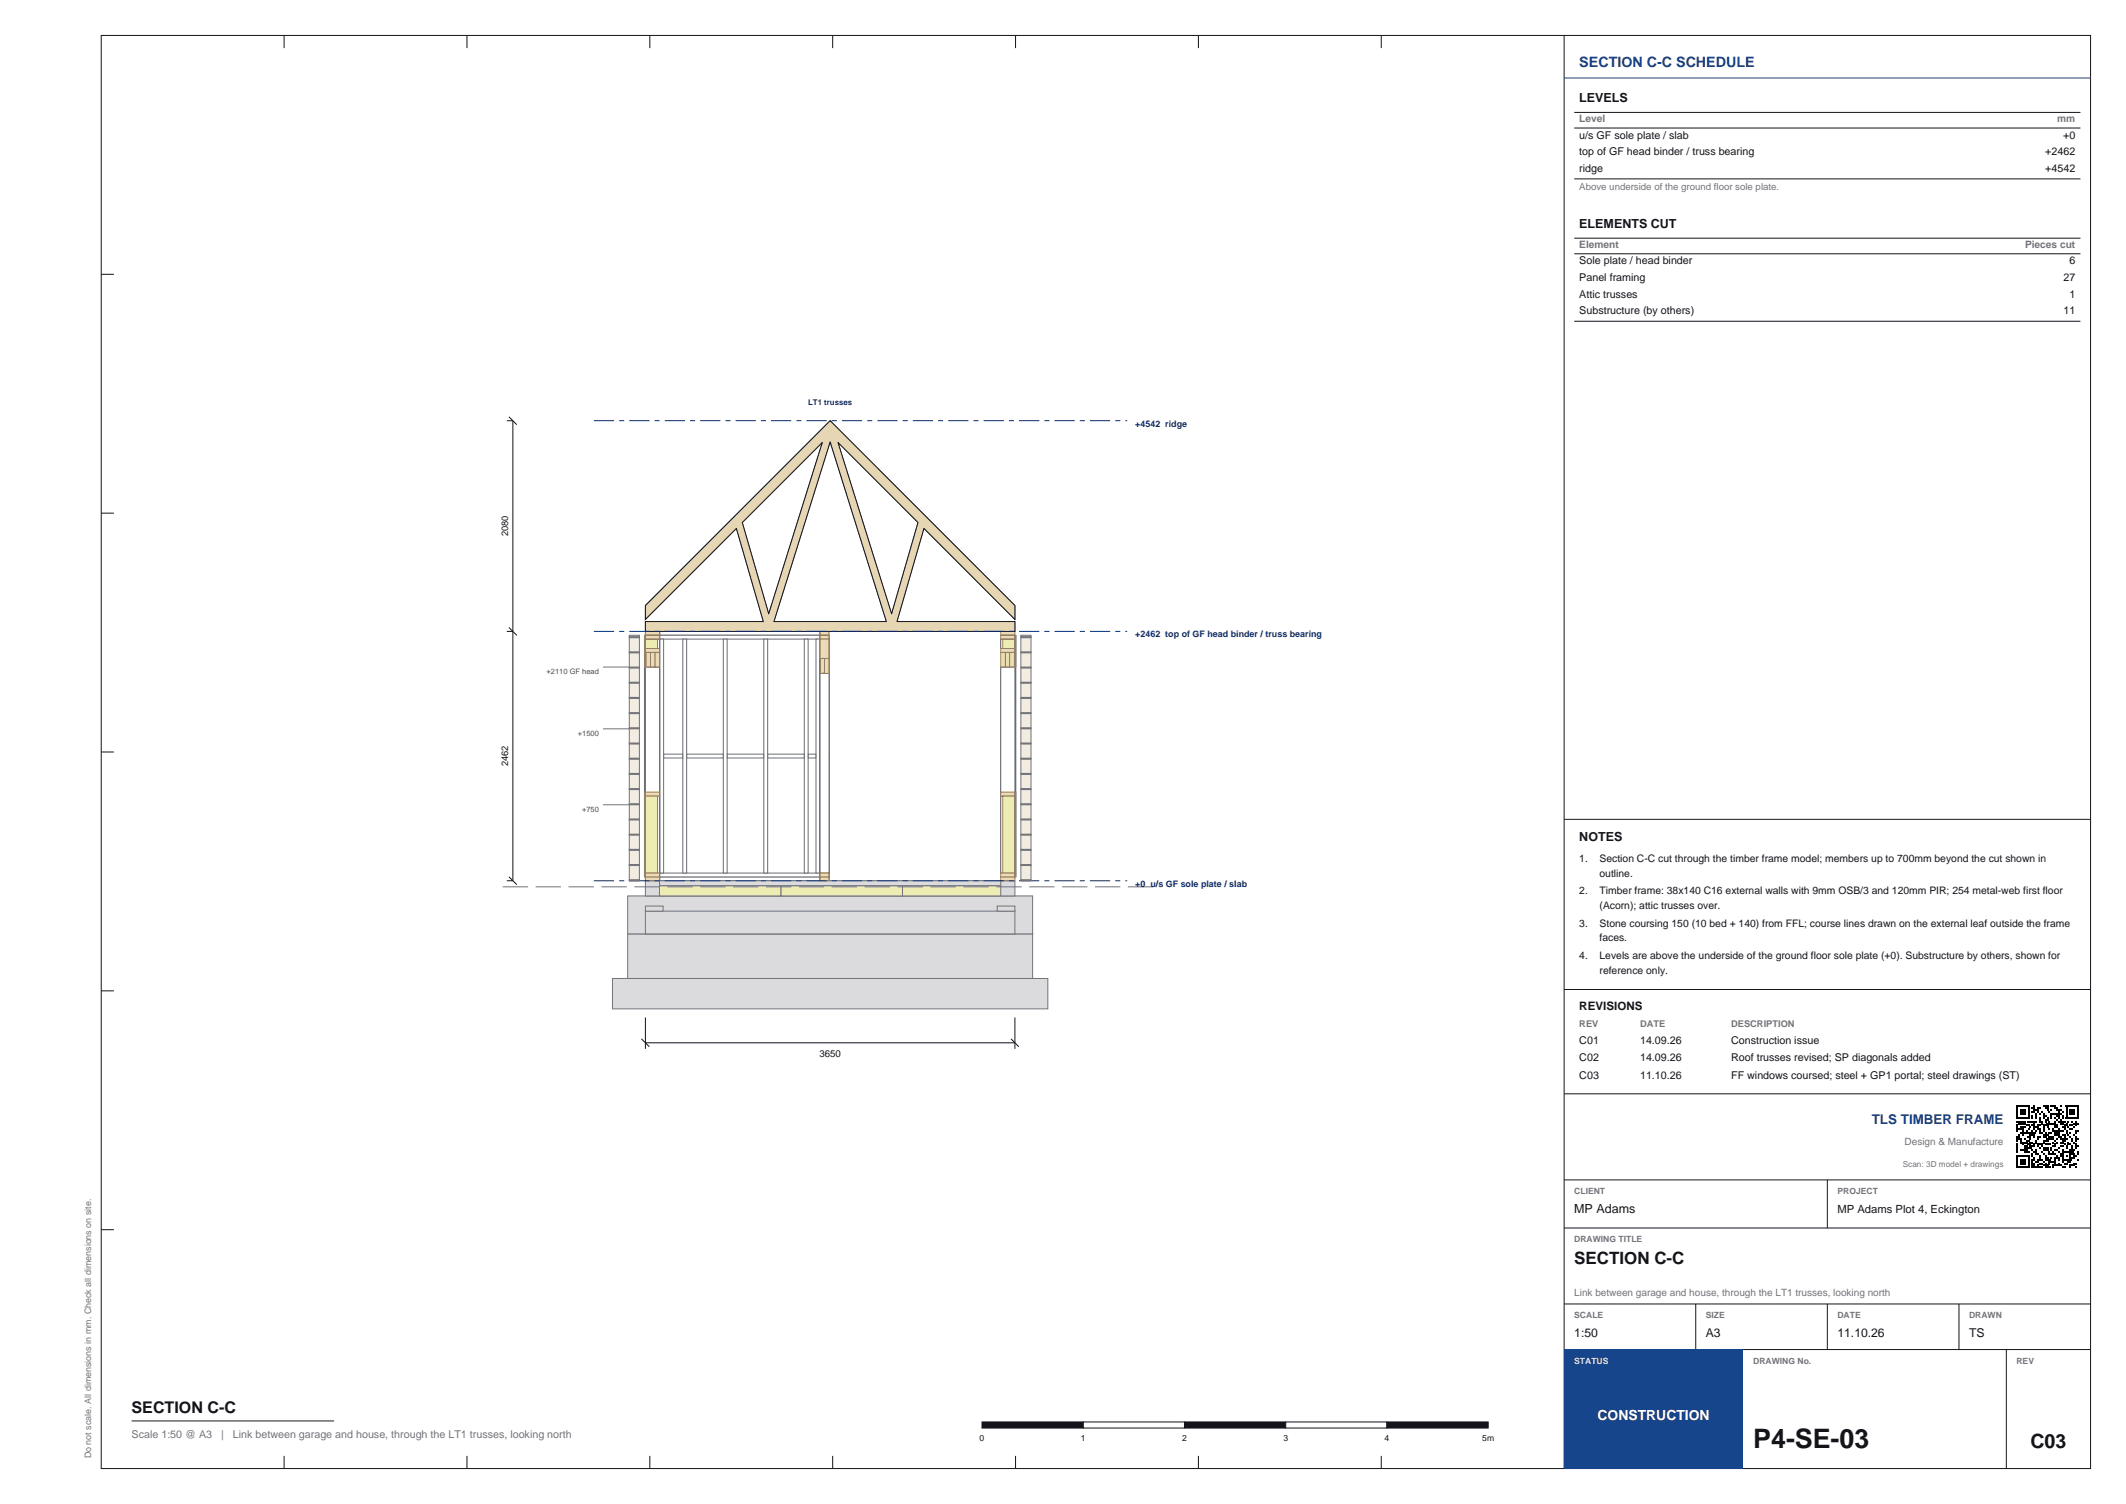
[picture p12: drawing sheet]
<svg xmlns="http://www.w3.org/2000/svg" width="420mm" height="297mm" viewBox="0 0 420 297" stroke-linecap="round" stroke-linejoin="round" font-family="sans-serif">
<defs><g id="words">
<text font-size="5.3" fill="#14141a" x="346.4" y="286">P4-SE-03</text>
<text font-size="3.9" fill="#14141a" x="401.1" y="286">C03</text>
<text font-size="3.4" fill="#14141a" x="311" y="249.7">SECTION C-C</text>
<text font-size="3.2" fill="#14141a" x="26" y="279">SECTION C-C</text>
<text font-size="2.8" fill="#17458c" x="312" y="13.2">SECTION C-C SCHEDULE</text>
<text font-size="2.8" fill="#fff" x="315.6" y="280.5">CONSTRUCTION</text>
<text font-size="2.6" fill="#17458c" x="369.8" y="222">TLS TIMBER FRAME</text>
<g font-size="2.5" fill="#14141a">
<text x="312" y="20.2">LEVELS</text>
<text x="312" y="45">ELEMENTS CUT</text>
<text x="312" y="166.1">NOTES</text>
<text x="311" y="239.6">MP Adams</text>
</g>
<g font-size="2.4" fill="#14141a">
<text x="311" y="264.1">1:50</text>
<text x="337" y="264.1">A3</text>
<text x="363" y="264.1">11.10.26</text>
<text x="389" y="264.1">TS</text>
</g>
<text font-size="2.3" fill="#14141a" x="312" y="199.4">REVISIONS</text>
<text font-size="2.2" fill="#14141a" x="363" y="239.6">MP Adams Plot 4, Eckington</text>
<g font-size="2.1" fill="#14141a">
<text x="312" y="27.4">u/s GF sole plate / slab</text>
<text x="407.6" y="27.4">+0</text>
<text x="312" y="30.6">top of GF head binder / truss bearing</text>
<text x="312" y="33.9">ridge</text>
<text x="404.1" y="30.6">+2462</text>
<text x="404.1" y="33.9">+4542</text>
<text x="312" y="52.2">Sole plate / head binder</text>
<text x="408.8" y="52.2">6</text>
<text x="312" y="55.5">Panel framing</text>
<text x="312" y="58.8">Attic trusses</text>
<text x="407.6" y="55.5">27</text>
<text x="408.8" y="58.8">1</text>
<text x="312" y="62">Substructure (by others)</text>
<text x="407.6" y="62">11</text>
<text x="312" y="206.2">C01</text>
<text x="312" y="209.6">C02</text>
<text x="324" y="206.2">14.09.26</text>
<text x="324" y="209.6">14.09.26</text>
<text x="342" y="206.2">Construction issue</text>
<text x="342" y="209.6">Roof trusses revised; SP diagonals added</text>
<text x="312" y="213">C03</text>
<text x="324" y="213">11.10.26</text>
<text x="342" y="213">FF windows coursed; steel + GP1 portal; steel drawings (ST)</text>
</g>
<g font-size="2.1" fill="#73737a">
<text x="26" y="284">Scale 1:50 @ A3</text>
<text x="43.7" y="284">|</text>
<text x="46" y="284">Link between garage and house, through the LT1 trusses, looking north</text>
</g>
<g font-size="2" fill="#73737a">
<text x="312" y="24.1">Level</text>
<text x="406.4" y="24.1">mm</text>
<text x="312" y="48.9">Element</text>
<text x="400.1" y="48.9">Pieces cut</text>
<text x="376.3" y="226.2">Design &amp; Manufacture</text>
<text x="311" y="255.9">Link between garage and house, through the LT1 trusses, looking north</text>
</g>
<g font-size="2" fill="#14141a">
<text x="312" y="170.2">1.</text>
<text x="316" y="170.2">Section C-C cut through the timber frame model; members up to 700mm beyond the cut shown in</text>
<text x="316" y="173.1">outline.</text>
<text x="312" y="176.6">2.</text>
<text x="316" y="176.6">Timber frame: 38x140 C16 external walls with 9mm OSB/3 and 120mm PIR; 254 metal-web first floor</text>
<text x="316" y="179.5">(Acorn); attic trusses over.</text>
<text x="312" y="183">3.</text>
<text x="316" y="183">Stone coursing 150 (10 bed + 140) from FFL; course lines drawn on the external leaf outside the frame</text>
<text x="316" y="185.9">faces.</text>
<text x="312" y="189.4">4.</text>
<text x="316" y="189.4">Levels are above the underside of the ground floor sole plate (+0). Substructure by others, shown for</text>
<text x="316" y="192.3">reference only.</text>
</g>
<text font-size="1.9" fill="#73737a" x="312" y="37.5">Above underside of the ground floor sole plate.</text>
<text font-size="1.9" fill="#14141a" x="161.9" y="208.7">3650</text>
<g font-size="1.8" fill="#0d2973">
<text x="224.3" y="84.3">+4542 ridge</text>
<text x="224.3" y="125.9">+2462 top of GF head binder / truss bearing</text>
<text x="224.3" y="175.1">+0 u/s GF sole plate / slab</text>
</g>
<g font-size="1.8" fill="#14141a">
<text x="100.4" y="105.9" transform="rotate(-90 100.4 105.9)">2080</text>
<text x="100.4" y="151.3" transform="rotate(-90 100.4 151.3)">2462</text>
</g>
<g font-size="1.8" fill="#73737a">
<text x="312" y="202.8">REV</text>
<text x="324" y="202.8">DATE</text>
<text x="342" y="202.8">DESCRIPTION</text>
<text x="18" y="288" transform="rotate(-90 18 288)">Do not scale. All dimensions in mm. Check all dimensions on site.</text>
</g>
<g font-size="1.7" fill="#73737a">
<text x="311" y="235.8">CLIENT</text>
<text x="363" y="235.8">PROJECT</text>
<text x="311" y="245.3">DRAWING TITLE</text>
<text x="311" y="260.3">SCALE</text>
<text x="337" y="260.3">SIZE</text>
<text x="363" y="260.3">DATE</text>
<text x="389" y="260.3">DRAWN</text>
<text x="346.4" y="269.3">DRAWING No.</text>
<text x="398.4" y="269.3">REV</text>
</g>
<text font-size="1.7" fill="#d9e6ff" x="311" y="269.3">STATUS</text>
<g font-size="1.7" fill="#14141a">
<text x="193.5" y="284.6">0</text>
<text x="213.5" y="284.6">1</text>
<text x="233.5" y="284.6">2</text>
<text x="253.5" y="284.6">3</text>
<text x="273.5" y="284.6">4</text>
<text x="292.8" y="284.6">5m</text>
</g>
<text font-size="1.6" fill="#0d2973" x="159.6" y="80.1">LT1 trusses</text>
<text font-size="1.6" fill="#73737a" x="375.9" y="230.4">Scan: 3D model + drawings</text>
<g font-size="1.5" fill="#4d4d4d">
<text x="108" y="133.1">+2110 GF head</text>
<text x="114.2" y="145.3">+1500</text>
<text x="115" y="160.3">+750</text>
</g>
</g></defs>
<g fill="none" stroke="#14141a" stroke-width=".2">
<path d="M20 7h393v283h-393zM56.1 7v2.5M92.3 7v2.5M128.4 7v2.5M164.5 7v2.5M200.6 7v2.5M236.8 7v2.5M272.9 7v2.5M309 7v283M20 54.2h2.5M20 101.3h2.5M20 148.5h2.5"/>
<path d="M20 195.7h2.5M20 242.8h2.5M56.1 287.5v2.5M92.3 287.5v2.5M128.4 287.5v2.5M164.5 287.5v2.5M200.6 287.5v2.5M236.8 287.5v2.5M272.9 287.5v2.5"/>
</g>
<g fill="#fff" stroke="#6b6b75" stroke-width=".2">
<path d="M197.7 131.7h2.8v40.7h-2.8z" fill-rule="evenodd"/>
<path d="M200.5 125.5h.2v47.6h-.2z" fill-rule="evenodd"/>
<path d="M197.7 131.7h2.8v40.7h-2.8z" fill-rule="evenodd"/>
<path d="M197.7 126.2h2.8v1.9h-2.8z" fill-rule="evenodd"/>
<path d="M162 148.9h1.8v.8h-1.8z" fill-rule="evenodd"/>
<path d="M197.7 157.2h2.8v15.2h-2.8z" fill-rule="evenodd"/>
<path d="M127.5 126.2h2.8v46.2h-2.8z" fill-rule="evenodd"/>
<path d="M127.5 119.6l36.5-36.5 36.5 36.5v2.7l-18-18-5.3 18.4h23.3v2h-73v-2h23.3l-5.3-18.4-18 18zM165.5 87.4l10.6 33.8 5.3-18zM164 87.3l-11.1 35.4h22.2zM146.6 103.2l5.3 18 10.6-33.8z" fill-rule="evenodd"/>
<path d="M162 172.4h1.8v.8h-1.8z" fill-rule="evenodd"/>
<path d="M162 125.4h1.8v.8h-1.8z" fill-rule="evenodd"/>
<path d="M162 126.2h1.8v46.2h-1.8z" fill-rule="evenodd"/>
<path d="M162 126.2h1.8v46.2h-1.8z" fill-rule="evenodd"/>
<path d="M129.5 126.2h.8v46.2h-.8z" fill-rule="evenodd"/>
<path d="M130.3 173.2h31.7v.7h-31.7z" fill-rule="evenodd"/>
<path d="M130.3 124.7h31.7v.7h-31.7z" fill-rule="evenodd"/>
<path d="M130.3 172.4h31.7v.8h-31.7z" fill-rule="evenodd"/>
<path d="M130.3 125.4h31.7v.8h-31.7z" fill-rule="evenodd"/>
<path d="M161.2 126.2h.8v46.2h-.8z" fill-rule="evenodd"/>
<path d="M158.9 126.2h.8v46.2h-.8z" fill-rule="evenodd"/>
<path d="M150.9 126.2h.8v46.2h-.8z" fill-rule="evenodd"/>
<path d="M142.9 126.2h.8v46.2h-.8z" fill-rule="evenodd"/>
<path d="M134.9 126.2h.8v46.2h-.8z" fill-rule="evenodd"/>
<path d="M130.3 126.2h.8v46.2h-.8z" fill-rule="evenodd"/>
<path d="M159.7 148.9h1.5v.8h-1.5z" fill-rule="evenodd"/>
<path d="M151.7 148.9h7.2v.8h-7.2z" fill-rule="evenodd"/>
<path d="M143.7 148.9h7.2v.8h-7.2z" fill-rule="evenodd"/>
<path d="M135.7 148.9h7.2v.8h-7.2z" fill-rule="evenodd"/>
<path d="M131.1 148.9h3.8v.8h-3.8z" fill-rule="evenodd"/>
<path d="M162 126.2h.8v46.2h-.8z" fill-rule="evenodd"/>
<path d="M162 148.9h1.8v.8h-1.8z" fill-rule="evenodd"/>
<path d="M127.5 126.2h2.8v46.2h-2.8z" fill-rule="evenodd"/>
<path d="M162 126.2h1.8v46.2h-1.8z" fill-rule="evenodd"/>
<path d="M162 173.2h1.8v.7h-1.8z" fill-rule="evenodd"/>
<path d="M162 172.4h1.8v.8h-1.8z" fill-rule="evenodd"/>
<path d="M162 132.9h1.8v39.5h-1.8z" fill-rule="evenodd"/>
<path d="M162 126.2h1.8v3.8h-1.8z" fill-rule="evenodd"/>
<path d="M197.7 126.2h2.8v1.9h-2.8z" fill-rule="evenodd"/>
<path d="M197.7 157.2h2.8v15.2h-2.8z" fill-rule="evenodd"/>
<path d="M127.5 126.2h2.8v46.2h-2.8z" fill-rule="evenodd"/>
<path d="M127.5 131.7h2.8v40.7h-2.8z" fill-rule="evenodd"/>
<path d="M127.3 125.5h.2v47.6h-.2z" fill-rule="evenodd"/>
<path d="M127.5 131.7h2.8v40.7h-2.8z" fill-rule="evenodd"/>
<path d="M127.5 126.2h2.8v1.9h-2.8z" fill-rule="evenodd"/>
<path d="M127.5 157.2h2.8v15.2h-2.8z" fill-rule="evenodd"/>
</g>
<g fill="#dbdbde" stroke="#73737a" stroke-width=".2">
<path d="M121 193.2h86v6h-86z" fill-rule="evenodd"/>
<path d="M124 184.4h80v8.8h-80z" fill-rule="evenodd"/>
<path d="M124 176.9h80v7.5h-80z" fill-rule="evenodd"/>
<path d="M127.5 179.9h73v4.5h-73z" fill-rule="evenodd"/>
<path d="M127.5 173.9h73v3h-73z" fill-rule="evenodd"/>
<path d="M127.5 178.9h3.5v1h-3.5z" fill-rule="evenodd"/>
<path d="M197 178.9h3.5v1h-3.5z" fill-rule="evenodd"/>
<path d="M130.3 173.9h67.4v1h-67.4z" fill-rule="evenodd"/>
</g>
<g fill="#ededb3" stroke="#73737a" stroke-width=".2">
<path d="M130.3 174.9h24v2h-24z" fill-rule="evenodd"/>
<path d="M154.3 174.9h24v2h-24z" fill-rule="evenodd"/>
<path d="M178.3 174.9h19.4v2h-19.4z" fill-rule="evenodd"/>
</g>
<g fill="#ededb3" stroke="#99994d" stroke-width=".2">
<path d="M127.5 157.2h2.4v15.2h-2.4z" fill-rule="evenodd"/>
<path d="M127.5 126.2h2.4v1.9h-2.4z" fill-rule="evenodd"/>
<path d="M198.1 157.2h2.4v15.2h-2.4z" fill-rule="evenodd"/>
<path d="M198.1 126.2h2.4v1.9h-2.4z" fill-rule="evenodd"/>
</g>
<g fill="#eddbb8" stroke="#9e7a4d" stroke-width=".2">
<path d="M162 173.2h1.8v.7h-1.8z" fill-rule="evenodd"/>
<path d="M162 124.7h1.8v.7h-1.8z" fill-rule="evenodd"/>
<path d="M162 172.4h1.8v.8h-1.8z" fill-rule="evenodd"/>
<path d="M162 125.4h1.8v.8h-1.8z" fill-rule="evenodd"/>
<path d="M162.9 130h.9v2.9h-.9z" fill-rule="evenodd"/>
<path d="M162.1 130h.8v2.9h-.8z" fill-rule="evenodd"/>
<path d="M162 126.2h1.8v3.8h-1.8z" fill-rule="evenodd"/>
<path d="M127.5 173.2h2.8v.7h-2.8z" fill-rule="evenodd"/>
<path d="M127.5 124.7h2.8v.7h-2.8z" fill-rule="evenodd"/>
<path d="M197.7 173.2h2.8v.7h-2.8z" fill-rule="evenodd"/>
<path d="M197.7 124.7h2.8v.7h-2.8z" fill-rule="evenodd"/>
<path d="M127.5 172.4h2.8v.8h-2.8z" fill-rule="evenodd"/>
<path d="M127.5 125.4h2.8v.8h-2.8z" fill-rule="evenodd"/>
<path d="M129.4 128.8h.9v2.9h-.9z" fill-rule="evenodd"/>
<path d="M128.5 128.8h.9v2.9h-.9z" fill-rule="evenodd"/>
<path d="M127.6 128.8h.9v2.9h-.9z" fill-rule="evenodd"/>
<path d="M127.5 128.1h2.8v.7h-2.8z" fill-rule="evenodd"/>
<path d="M127.5 156.4h2.8v.8h-2.8z" fill-rule="evenodd"/>
</g>
<g fill="#b8731f" stroke="#b8731f" stroke-width=".2">
<path d="M127.3 125.5h.2v6.2h-.2z" fill-rule="evenodd"/>
<path d="M127.3 156.5h.2v16.6h-.2z" fill-rule="evenodd"/>
</g>
<g fill="#eddbb8" stroke="#9e7a4d" stroke-width=".2">
<path d="M197.7 172.4h2.8v.8h-2.8z" fill-rule="evenodd"/>
<path d="M197.7 125.4h2.8v.8h-2.8z" fill-rule="evenodd"/>
<path d="M197.7 128.8h.9v2.9h-.9z" fill-rule="evenodd"/>
<path d="M198.6 128.8h.9v2.9h-.9z" fill-rule="evenodd"/>
<path d="M199.5 128.8h.9v2.9h-.9z" fill-rule="evenodd"/>
<path d="M197.7 128.1h2.8v.7h-2.8z" fill-rule="evenodd"/>
<path d="M197.7 156.4h2.8v.8h-2.8z" fill-rule="evenodd"/>
</g>
<g fill="#b8731f" stroke="#b8731f" stroke-width=".2">
<path d="M200.5 125.5h.2v6.2h-.2z" fill-rule="evenodd"/>
<path d="M200.5 156.5h.2v16.6h-.2z" fill-rule="evenodd"/>
</g>
<path d="M127.5 119.6l36.5-36.5 36.5 36.5v2.7l-18-18-5.3 18.4h23.3v2h-73v-2h23.3l-5.3-18.4-18 18zM165.5 87.4l10.6 33.8 5.3-18zM164 87.3l-11.1 35.4h22.2zM146.6 103.2l5.3 18 10.6-33.8z" fill-rule="evenodd" fill="#e6d6b3" stroke="#14141a" stroke-width=".2"/>
<path d="M99.3 175.1h129.4" fill="none" stroke="#73737a" stroke-width=".2" stroke-dasharray="5 1.5" stroke-linecap="butt"/>
<path d="M117.3 83.1h105.4M117.3 124.7h105.4M117.3 173.9h105.4" fill="none" stroke="#0d2973" stroke-width=".2" stroke-dasharray="4 1 1 1" stroke-linecap="butt"/>
<path d="M100.1 83.1h1.2v90.8h-1.2M100.5 82.3l1.6 1.6M100.1 124.7h1.2M100.5 123.9l1.6 1.6M100.5 173.1l1.6 1.6M126.7 205.1l1.6 1.6M127.5 200.9v6.2M127.5 205.9h73M199.7 205.1l1.6 1.6M200.5 200.9v6.2" fill="none" stroke="#14141a" stroke-width=".2"/>
<path d="M124.3 125.4h2v48.5h-2z" fill-rule="evenodd" fill="#f2ede0" stroke="#73737a" stroke-width=".2"/>
<g fill="#9e9e9e" stroke="#737373" stroke-width=".2">
<path d="M124.3 173.7h2v.2h-2z" fill-rule="evenodd"/>
<path d="M124.3 170.7h2v.2h-2z" fill-rule="evenodd"/>
<path d="M124.3 167.7h2v.2h-2z" fill-rule="evenodd"/>
<path d="M124.3 164.7h2v.2h-2z" fill-rule="evenodd"/>
<path d="M124.3 161.7h2v.2h-2z" fill-rule="evenodd"/>
<path d="M124.3 158.7h2v.2h-2z" fill-rule="evenodd"/>
<path d="M124.3 155.7h2v.2h-2z" fill-rule="evenodd"/>
<path d="M124.3 152.7h2v.2h-2z" fill-rule="evenodd"/>
<path d="M124.3 149.7h2v.2h-2z" fill-rule="evenodd"/>
<path d="M124.3 146.7h2v.2h-2z" fill-rule="evenodd"/>
<path d="M124.3 143.7h2v.2h-2z" fill-rule="evenodd"/>
<path d="M124.3 140.7h2v.2h-2z" fill-rule="evenodd"/>
<path d="M124.3 137.7h2v.2h-2z" fill-rule="evenodd"/>
<path d="M124.3 134.7h2v.2h-2z" fill-rule="evenodd"/>
<path d="M124.3 131.7h2v.2h-2z" fill-rule="evenodd"/>
<path d="M124.3 128.7h2v.2h-2z" fill-rule="evenodd"/>
<path d="M124.3 125.7h2v.2h-2z" fill-rule="evenodd"/>
</g>
<path d="M201.7 125.4h2v48.5h-2z" fill-rule="evenodd" fill="#f2ede0" stroke="#73737a" stroke-width=".2"/>
<g fill="#9e9e9e" stroke="#737373" stroke-width=".2">
<path d="M201.7 173.7h2v.2h-2z" fill-rule="evenodd"/>
<path d="M201.7 170.7h2v.2h-2z" fill-rule="evenodd"/>
<path d="M201.7 167.7h2v.2h-2z" fill-rule="evenodd"/>
<path d="M201.7 164.7h2v.2h-2z" fill-rule="evenodd"/>
<path d="M201.7 161.7h2v.2h-2z" fill-rule="evenodd"/>
<path d="M201.7 158.7h2v.2h-2z" fill-rule="evenodd"/>
<path d="M201.7 155.7h2v.2h-2z" fill-rule="evenodd"/>
<path d="M201.7 152.7h2v.2h-2z" fill-rule="evenodd"/>
<path d="M201.7 149.7h2v.2h-2z" fill-rule="evenodd"/>
<path d="M201.7 146.7h2v.2h-2z" fill-rule="evenodd"/>
<path d="M201.7 143.7h2v.2h-2z" fill-rule="evenodd"/>
<path d="M201.7 140.7h2v.2h-2z" fill-rule="evenodd"/>
<path d="M201.7 137.7h2v.2h-2z" fill-rule="evenodd"/>
<path d="M201.7 134.7h2v.2h-2z" fill-rule="evenodd"/>
<path d="M201.7 131.7h2v.2h-2z" fill-rule="evenodd"/>
<path d="M201.7 128.7h2v.2h-2z" fill-rule="evenodd"/>
<path d="M201.7 125.7h2v.2h-2z" fill-rule="evenodd"/>
</g>
<path d="M119.1 131.7h5.2M119.1 158.9h5.2M119.1 143.9h5.2" fill="none" stroke="#73737a" stroke-width=".2"/>
<path d="M26 280.6h40" fill="none" stroke="#14141a" stroke-width=".2"/>
<path d="M194 280.8h20v1.2h-20z" fill-rule="evenodd" fill="#14141a" stroke="#14141a" stroke-width=".2"/>
<path d="M214 280.8h20v1.2h-20z" fill-rule="evenodd" fill="#fff" stroke="#14141a" stroke-width=".2"/>
<path d="M234 280.8h20v1.2h-20z" fill-rule="evenodd" fill="#14141a" stroke="#14141a" stroke-width=".2"/>
<path d="M254 280.8h20v1.2h-20z" fill-rule="evenodd" fill="#fff" stroke="#14141a" stroke-width=".2"/>
<path d="M274 280.8h20v1.2h-20z" fill-rule="evenodd" fill="#14141a" stroke="#14141a" stroke-width=".2"/>
<path d="M309 15.4h104" fill="none" stroke="#17458c" stroke-width=".2"/>
<g fill="none" stroke="#14141a" stroke-width=".2">
<path d="M311 22.2h100M311 25.3h100M311 35.3h100M311 47h100M311 50.1h100M311 63.4h100M309 161.8h104M309 195.4h104M309 216h104M309 233h104M361 233v9.5M309 242.5h104"/>
<path d="M309 257.5h104M335 257.5v9M361 257.5v9M387 257.5v9M309 266.5h104"/>
</g>
<path d="M398.3 218.5h2.6M405.1 220h2.2M408.1 218.5h2.6M398.3 220.7h2.6M398.3 228.3h2.6M398.3 230.5h2.6M399.1 223.7h3M401.3 230.5h2.3M405.4 223.4h2.3M407.3 227.5h2.3M408.1 220.7h2.6" fill="none" stroke="#000" stroke-width=".38"/>
<g fill="#000">
<path d="M398.3 218.7h.4v.4h-.4z" fill-rule="evenodd"/>
<path d="M398.3 219.1h.4v.3h-.4z" fill-rule="evenodd"/>
<path d="M398.3 219.4h.4v.4h-.4z" fill-rule="evenodd"/>
<path d="M399.1 219.1h1.1v.3h-1.1z" fill-rule="evenodd"/>
<path d="M399.1 219.4h1.1v.4h-1.1z" fill-rule="evenodd"/>
<path d="M400.6 218.7h.3v.4h-.3z" fill-rule="evenodd"/>
<path d="M400.6 219.1h.3v.3h-.3z" fill-rule="evenodd"/>
<path d="M400.6 219.4h.3v.4h-.3z" fill-rule="evenodd"/>
<path d="M401.3 218.7h.8v.4h-.8z" fill-rule="evenodd"/>
<path d="M401.3 219.4h.8v.4h-.8z" fill-rule="evenodd"/>
<path d="M401.7 218.3h.4v.4h-.4z" fill-rule="evenodd"/>
<path d="M401.7 219.1h1.1v.3h-1.1z" fill-rule="evenodd"/>
<path d="M402.4 218.7h.8v.4h-.8z" fill-rule="evenodd"/>
<path d="M402.4 219.4h.4v.4h-.4z" fill-rule="evenodd"/>
<path d="M403.2 219.4h.4v.4h-.4z" fill-rule="evenodd"/>
<path d="M403.6 218.3h1.1v.4h-1.1z" fill-rule="evenodd"/>
<path d="M403.9 218.7h.8v.4h-.8z" fill-rule="evenodd"/>
<path d="M404.3 219.1h.4v.3h-.4z" fill-rule="evenodd"/>
<path d="M404.7 219.4h.4v.4h-.4z" fill-rule="evenodd"/>
<path d="M405.1 218.3h1.1v.4h-1.1z" fill-rule="evenodd"/>
<path d="M405.1 219.1h.3v.3h-.3z" fill-rule="evenodd"/>
<path d="M405.8 218.7h.8v.4h-.8z" fill-rule="evenodd"/>
<path d="M406.2 219.1h1.1v.3h-1.1z" fill-rule="evenodd"/>
<path d="M406.6 219.4h.3v.4h-.3z" fill-rule="evenodd"/>
<path d="M406.9 218.3h.4v.4h-.4z" fill-rule="evenodd"/>
<path d="M407.3 219.4h.4v.4h-.4z" fill-rule="evenodd"/>
<path d="M408.1 218.7h.3v.4h-.3z" fill-rule="evenodd"/>
<path d="M408.1 219.1h.3v.3h-.3z" fill-rule="evenodd"/>
<path d="M408.1 219.4h.3v.4h-.3z" fill-rule="evenodd"/>
<path d="M408.8 219.1h1.1v.3h-1.1z" fill-rule="evenodd"/>
<path d="M408.8 219.4h1.1v.4h-1.1z" fill-rule="evenodd"/>
<path d="M410.3 218.7h.4v.4h-.4z" fill-rule="evenodd"/>
<path d="M410.3 219.1h.4v.3h-.4z" fill-rule="evenodd"/>
<path d="M410.3 219.4h.4v.4h-.4z" fill-rule="evenodd"/>
<path d="M398.3 219.8h.4v.4h-.4z" fill-rule="evenodd"/>
<path d="M398.3 220.2h.4v.4h-.4z" fill-rule="evenodd"/>
<path d="M398.3 221.3h1.9v.4h-1.9z" fill-rule="evenodd"/>
<path d="M398.3 222.1h.4v.3h-.4z" fill-rule="evenodd"/>
<path d="M398.3 222.4h.4v.4h-.4z" fill-rule="evenodd"/>
<path d="M398.3 222.8h1.5v.4h-1.5z" fill-rule="evenodd"/>
<path d="M398.3 223.2h.4v.4h-.4z" fill-rule="evenodd"/>
<path d="M398.3 224.3h.8v.4h-.8z" fill-rule="evenodd"/>
<path d="M398.3 224.7h1.1v.4h-1.1z" fill-rule="evenodd"/>
<path d="M398.3 225.1h.4v.3h-.4z" fill-rule="evenodd"/>
<path d="M398.3 225.8h.4v.4h-.4z" fill-rule="evenodd"/>
<path d="M398.3 226.2h.4v.4h-.4z" fill-rule="evenodd"/>
<path d="M398.3 226.6h.4v.3h-.4z" fill-rule="evenodd"/>
<path d="M398.3 226.9h.4v.4h-.4z" fill-rule="evenodd"/>
<path d="M398.3 227.3h.4v.4h-.4z" fill-rule="evenodd"/>
<path d="M398.3 228.4h.4v.4h-.4z" fill-rule="evenodd"/>
<path d="M398.3 228.8h.4v.4h-.4z" fill-rule="evenodd"/>
<path d="M398.3 229.2h.4v.4h-.4z" fill-rule="evenodd"/>
<path d="M398.3 229.6h.4v.3h-.4z" fill-rule="evenodd"/>
<path d="M398.3 229.9h.4v.4h-.4z" fill-rule="evenodd"/>
<path d="M398.7 221.7h1.5v.4h-1.5z" fill-rule="evenodd"/>
<path d="M398.7 223.9h.4v.4h-.4z" fill-rule="evenodd"/>
<path d="M399.1 219.8h1.1v.4h-1.1z" fill-rule="evenodd"/>
<path d="M399.1 222.4h1.1v.4h-1.1z" fill-rule="evenodd"/>
<path d="M399.1 225.1h.3v.3h-.3z" fill-rule="evenodd"/>
<path d="M399.1 225.4h1.5v.4h-1.5z" fill-rule="evenodd"/>
<path d="M399.1 226.9h1.5v.4h-1.5z" fill-rule="evenodd"/>
<path d="M399.1 228.8h1.1v.4h-1.1z" fill-rule="evenodd"/>
<path d="M399.1 229.2h1.1v.4h-1.1z" fill-rule="evenodd"/>
<path d="M399.1 229.6h1.1v.3h-1.1z" fill-rule="evenodd"/>
<path d="M399.4 223.2h.4v.4h-.4z" fill-rule="evenodd"/>
<path d="M399.4 223.9h.4v.4h-.4z" fill-rule="evenodd"/>
<path d="M399.4 225.8h.4v.4h-.4z" fill-rule="evenodd"/>
<path d="M399.8 224.7h.4v.4h-.4z" fill-rule="evenodd"/>
<path d="M399.8 226.2h.8v.4h-.8z" fill-rule="evenodd"/>
<path d="M399.8 226.6h1.5v.3h-1.5z" fill-rule="evenodd"/>
<path d="M399.8 227.3h1.1v.4h-1.1z" fill-rule="evenodd"/>
<path d="M400.2 222.1h.7v.3h-.7z" fill-rule="evenodd"/>
<path d="M400.2 223.2h.4v.4h-.4z" fill-rule="evenodd"/>
<path d="M400.2 225.1h.7v.3h-.7z" fill-rule="evenodd"/>
<path d="M400.6 219.8h.3v.4h-.3z" fill-rule="evenodd"/>
<path d="M400.6 220.2h.3v.4h-.3z" fill-rule="evenodd"/>
<path d="M400.6 221.3h1.8v.4h-1.8z" fill-rule="evenodd"/>
<path d="M400.6 222.8h.3v.4h-.3z" fill-rule="evenodd"/>
<path d="M400.6 224.3h.7v.4h-.7z" fill-rule="evenodd"/>
<path d="M400.6 225.8h.7v.4h-.7z" fill-rule="evenodd"/>
<path d="M400.6 228.4h.3v.4h-.3z" fill-rule="evenodd"/>
<path d="M400.6 228.8h.3v.4h-.3z" fill-rule="evenodd"/>
<path d="M400.6 229.2h.3v.4h-.3z" fill-rule="evenodd"/>
<path d="M400.6 229.6h.3v.3h-.3z" fill-rule="evenodd"/>
<path d="M400.6 229.9h.3v.4h-.3z" fill-rule="evenodd"/>
<path d="M400.9 222.4h.4v.4h-.4z" fill-rule="evenodd"/>
<path d="M400.9 223.9h1.2v.4h-1.2z" fill-rule="evenodd"/>
<path d="M400.9 224.7h.4v.4h-.4z" fill-rule="evenodd"/>
<path d="M400.9 225.4h.8v.4h-.8z" fill-rule="evenodd"/>
<path d="M400.9 226.2h1.2v.4h-1.2z" fill-rule="evenodd"/>
<path d="M401.3 220.2h.4v.4h-.4z" fill-rule="evenodd"/>
<path d="M401.3 220.6h.4v.3h-.4z" fill-rule="evenodd"/>
<path d="M401.3 222.1h.8v.3h-.8z" fill-rule="evenodd"/>
<path d="M401.3 223.2h.4v.4h-.4z" fill-rule="evenodd"/>
<path d="M401.3 226.9h.4v.4h-.4z" fill-rule="evenodd"/>
<path d="M401.3 227.7h.4v.4h-.4z" fill-rule="evenodd"/>
<path d="M401.3 228.1h.4v.3h-.4z" fill-rule="evenodd"/>
<path d="M401.3 228.8h.8v.4h-.8z" fill-rule="evenodd"/>
<path d="M401.3 229.2h.4v.4h-.4z" fill-rule="evenodd"/>
<path d="M401.3 229.6h.8v.3h-.8z" fill-rule="evenodd"/>
<path d="M401.3 229.9h.8v.4h-.8z" fill-rule="evenodd"/>
<path d="M401.7 221.7h.4v.4h-.4z" fill-rule="evenodd"/>
<path d="M401.7 222.4h1.1v.4h-1.1z" fill-rule="evenodd"/>
<path d="M401.7 222.8h.4v.4h-.4z" fill-rule="evenodd"/>
<path d="M401.7 224.3h.4v.4h-.4z" fill-rule="evenodd"/>
<path d="M401.7 225.8h.4v.4h-.4z" fill-rule="evenodd"/>
<path d="M401.7 227.3h.7v.4h-.7z" fill-rule="evenodd"/>
<path d="M401.7 228.4h.4v.4h-.4z" fill-rule="evenodd"/>
<path d="M402.1 219.8h.3v.4h-.3z" fill-rule="evenodd"/>
<path d="M402.1 220.2h.3v.4h-.3z" fill-rule="evenodd"/>
<path d="M402.1 220.6h.3v.3h-.3z" fill-rule="evenodd"/>
<path d="M402.1 223.2h.3v.4h-.3z" fill-rule="evenodd"/>
<path d="M402.1 225.1h.3v.3h-.3z" fill-rule="evenodd"/>
<path d="M402.1 225.4h.3v.4h-.3z" fill-rule="evenodd"/>
<path d="M402.1 226.9h.3v.4h-.3z" fill-rule="evenodd"/>
<path d="M402.1 227.7h.7v.4h-.7z" fill-rule="evenodd"/>
<path d="M402.1 229.2h.7v.4h-.7z" fill-rule="evenodd"/>
<path d="M402.4 222.1h.8v.3h-.8z" fill-rule="evenodd"/>
<path d="M402.4 222.8h.8v.4h-.8z" fill-rule="evenodd"/>
<path d="M402.4 224.3h.8v.4h-.8z" fill-rule="evenodd"/>
<path d="M402.4 224.7h.4v.4h-.4z" fill-rule="evenodd"/>
<path d="M402.4 225.8h1.2v.4h-1.2z" fill-rule="evenodd"/>
<path d="M402.4 226.2h.4v.4h-.4z" fill-rule="evenodd"/>
<path d="M402.4 228.8h1.2v.4h-1.2z" fill-rule="evenodd"/>
<path d="M402.4 229.9h.4v.4h-.4z" fill-rule="evenodd"/>
<path d="M402.8 219.8h.4v.4h-.4z" fill-rule="evenodd"/>
<path d="M402.8 220.6h.4v.3h-.4z" fill-rule="evenodd"/>
<path d="M402.8 220.9h.4v.4h-.4z" fill-rule="evenodd"/>
<path d="M402.8 221.3h.8v.4h-.8z" fill-rule="evenodd"/>
<path d="M402.8 223.2h.4v.4h-.4z" fill-rule="evenodd"/>
<path d="M402.8 223.6h.8v.3h-.8z" fill-rule="evenodd"/>
<path d="M402.8 226.6h.4v.3h-.4z" fill-rule="evenodd"/>
<path d="M402.8 228.1h.4v.3h-.4z" fill-rule="evenodd"/>
<path d="M402.8 228.4h.4v.4h-.4z" fill-rule="evenodd"/>
<path d="M402.8 229.6h.8v.3h-.8z" fill-rule="evenodd"/>
<path d="M403.2 221.7h.4v.4h-.4z" fill-rule="evenodd"/>
<path d="M403.2 226.2h.4v.4h-.4z" fill-rule="evenodd"/>
<path d="M403.2 227.3h.4v.4h-.4z" fill-rule="evenodd"/>
<path d="M403.6 219.8h.3v.4h-.3z" fill-rule="evenodd"/>
<path d="M403.6 220.2h.7v.4h-.7z" fill-rule="evenodd"/>
<path d="M403.6 220.6h.3v.3h-.3z" fill-rule="evenodd"/>
<path d="M403.6 222.1h1.1v.3h-1.1z" fill-rule="evenodd"/>
<path d="M403.6 222.4h.3v.4h-.3z" fill-rule="evenodd"/>
<path d="M403.6 222.8h.3v.4h-.3z" fill-rule="evenodd"/>
<path d="M403.6 223.2h.3v.4h-.3z" fill-rule="evenodd"/>
<path d="M403.6 223.9h1.1v.4h-1.1z" fill-rule="evenodd"/>
<path d="M403.6 224.3h.7v.4h-.7z" fill-rule="evenodd"/>
<path d="M403.6 225.1h1.1v.3h-1.1z" fill-rule="evenodd"/>
<path d="M403.6 225.4h.3v.4h-.3z" fill-rule="evenodd"/>
<path d="M403.6 226.6h1.1v.3h-1.1z" fill-rule="evenodd"/>
<path d="M403.6 226.9h1.1v.4h-1.1z" fill-rule="evenodd"/>
<path d="M403.6 227.7h.3v.4h-.3z" fill-rule="evenodd"/>
<path d="M403.6 229.2h.3v.4h-.3z" fill-rule="evenodd"/>
<path d="M403.6 229.9h1.1v.4h-1.1z" fill-rule="evenodd"/>
<path d="M403.9 220.9h.8v.4h-.8z" fill-rule="evenodd"/>
<path d="M403.9 221.3h.4v.4h-.4z" fill-rule="evenodd"/>
<path d="M403.9 223.6h.4v.3h-.4z" fill-rule="evenodd"/>
<path d="M403.9 225.8h1.2v.4h-1.2z" fill-rule="evenodd"/>
<path d="M403.9 228.1h.4v.3h-.4z" fill-rule="evenodd"/>
<path d="M403.9 228.4h.8v.4h-.8z" fill-rule="evenodd"/>
<path d="M403.9 228.8h1.2v.4h-1.2z" fill-rule="evenodd"/>
<path d="M403.9 229.6h.4v.3h-.4z" fill-rule="evenodd"/>
<path d="M403.9 230.3h1.2v.4h-1.2z" fill-rule="evenodd"/>
<path d="M404.3 220.6h.4v.3h-.4z" fill-rule="evenodd"/>
<path d="M404.3 221.7h1.9v.4h-1.9z" fill-rule="evenodd"/>
<path d="M404.3 222.4h.4v.4h-.4z" fill-rule="evenodd"/>
<path d="M404.3 224.7h1.5v.4h-1.5z" fill-rule="evenodd"/>
<path d="M404.7 221.3h.4v.4h-.4z" fill-rule="evenodd"/>
<path d="M404.7 222.8h.4v.4h-.4z" fill-rule="evenodd"/>
<path d="M404.7 223.6h.7v.3h-.7z" fill-rule="evenodd"/>
<path d="M404.7 224.3h1.1v.4h-1.1z" fill-rule="evenodd"/>
<path d="M404.7 227.3h.4v.4h-.4z" fill-rule="evenodd"/>
<path d="M404.7 227.7h1.5v.4h-1.5z" fill-rule="evenodd"/>
<path d="M404.7 229.2h1.5v.4h-1.5z" fill-rule="evenodd"/>
<path d="M404.7 229.6h.4v.3h-.4z" fill-rule="evenodd"/>
<path d="M405.1 220.2h.3v.4h-.3z" fill-rule="evenodd"/>
<path d="M405.1 220.6h.3v.3h-.3z" fill-rule="evenodd"/>
<path d="M405.1 226.6h.3v.3h-.3z" fill-rule="evenodd"/>
<path d="M405.1 226.9h.3v.4h-.3z" fill-rule="evenodd"/>
<path d="M405.1 228.4h.3v.4h-.3z" fill-rule="evenodd"/>
<path d="M405.4 222.8h.4v.4h-.4z" fill-rule="evenodd"/>
<path d="M405.4 225.4h.4v.4h-.4z" fill-rule="evenodd"/>
<path d="M405.4 226.2h.8v.4h-.8z" fill-rule="evenodd"/>
<path d="M405.4 227.3h.4v.4h-.4z" fill-rule="evenodd"/>
<path d="M405.4 229.9h1.9v.4h-1.9z" fill-rule="evenodd"/>
<path d="M405.4 230.3h.4v.4h-.4z" fill-rule="evenodd"/>
<path d="M405.8 220.6h.4v.3h-.4z" fill-rule="evenodd"/>
<path d="M405.8 221.3h.4v.4h-.4z" fill-rule="evenodd"/>
<path d="M405.8 222.1h.8v.3h-.8z" fill-rule="evenodd"/>
<path d="M405.8 222.4h.8v.4h-.8z" fill-rule="evenodd"/>
<path d="M405.8 223.6h1.1v.3h-1.1z" fill-rule="evenodd"/>
<path d="M405.8 223.9h1.1v.4h-1.1z" fill-rule="evenodd"/>
<path d="M405.8 225.1h.4v.3h-.4z" fill-rule="evenodd"/>
<path d="M405.8 225.8h.4v.4h-.4z" fill-rule="evenodd"/>
<path d="M405.8 226.9h.8v.4h-.8z" fill-rule="evenodd"/>
<path d="M405.8 228.4h1.1v.4h-1.1z" fill-rule="evenodd"/>
<path d="M405.8 228.8h.4v.4h-.4z" fill-rule="evenodd"/>
<path d="M405.8 229.6h.4v.3h-.4z" fill-rule="evenodd"/>
<path d="M406.2 220.2h.7v.4h-.7z" fill-rule="evenodd"/>
<path d="M406.2 220.9h.4v.4h-.4z" fill-rule="evenodd"/>
<path d="M406.2 224.7h.4v.4h-.4z" fill-rule="evenodd"/>
<path d="M406.2 225.4h.4v.4h-.4z" fill-rule="evenodd"/>
<path d="M406.2 228.1h.4v.3h-.4z" fill-rule="evenodd"/>
<path d="M406.6 220.6h.3v.3h-.3z" fill-rule="evenodd"/>
<path d="M406.6 221.3h1.5v.4h-1.5z" fill-rule="evenodd"/>
<path d="M406.6 222.8h.3v.4h-.3z" fill-rule="evenodd"/>
<path d="M406.6 224.3h.7v.4h-.7z" fill-rule="evenodd"/>
<path d="M406.6 226.6h.3v.3h-.3z" fill-rule="evenodd"/>
<path d="M406.6 227.3h.3v.4h-.3z" fill-rule="evenodd"/>
<path d="M406.6 228.8h.3v.4h-.3z" fill-rule="evenodd"/>
<path d="M406.6 229.6h.3v.3h-.3z" fill-rule="evenodd"/>
<path d="M406.9 220.9h.4v.4h-.4z" fill-rule="evenodd"/>
<path d="M406.9 221.7h.8v.4h-.8z" fill-rule="evenodd"/>
<path d="M406.9 224.7h1.5v.4h-1.5z" fill-rule="evenodd"/>
<path d="M406.9 225.4h.8v.4h-.8z" fill-rule="evenodd"/>
<path d="M406.9 226.2h.8v.4h-.8z" fill-rule="evenodd"/>
<path d="M406.9 227.7h.8v.4h-.8z" fill-rule="evenodd"/>
<path d="M406.9 228.1h.8v.3h-.8z" fill-rule="evenodd"/>
<path d="M407.3 220.2h.4v.4h-.4z" fill-rule="evenodd"/>
<path d="M407.3 220.6h.4v.3h-.4z" fill-rule="evenodd"/>
<path d="M407.3 222.4h.8v.4h-.8z" fill-rule="evenodd"/>
<path d="M407.3 223.9h.8v.4h-.8z" fill-rule="evenodd"/>
<path d="M407.3 225.1h.8v.3h-.8z" fill-rule="evenodd"/>
<path d="M407.3 226.9h.4v.4h-.4z" fill-rule="evenodd"/>
<path d="M407.3 228.4h.4v.4h-.4z" fill-rule="evenodd"/>
<path d="M407.3 228.8h1.9v.4h-1.9z" fill-rule="evenodd"/>
<path d="M407.3 229.2h.4v.4h-.4z" fill-rule="evenodd"/>
<path d="M407.3 230.3h.8v.4h-.8z" fill-rule="evenodd"/>
<path d="M407.7 222.1h.7v.3h-.7z" fill-rule="evenodd"/>
<path d="M407.7 222.8h.4v.4h-.4z" fill-rule="evenodd"/>
<path d="M407.7 224.3h.4v.4h-.4z" fill-rule="evenodd"/>
<path d="M407.7 225.8h.4v.4h-.4z" fill-rule="evenodd"/>
<path d="M407.7 229.6h.7v.3h-.7z" fill-rule="evenodd"/>
<path d="M408.1 219.8h.3v.4h-.3z" fill-rule="evenodd"/>
<path d="M408.1 220.2h.3v.4h-.3z" fill-rule="evenodd"/>
<path d="M408.1 221.7h.3v.4h-.3z" fill-rule="evenodd"/>
<path d="M408.1 223.2h.3v.4h-.3z" fill-rule="evenodd"/>
<path d="M408.1 223.6h.3v.3h-.3z" fill-rule="evenodd"/>
<path d="M408.1 226.2h.3v.4h-.3z" fill-rule="evenodd"/>
<path d="M408.1 226.6h.3v.3h-.3z" fill-rule="evenodd"/>
<path d="M408.1 228.1h.3v.3h-.3z" fill-rule="evenodd"/>
<path d="M408.4 221.3h.4v.4h-.4z" fill-rule="evenodd"/>
<path d="M408.4 222.4h.4v.4h-.4z" fill-rule="evenodd"/>
<path d="M408.4 223.9h.4v.4h-.4z" fill-rule="evenodd"/>
<path d="M408.4 225.4h.4v.4h-.4z" fill-rule="evenodd"/>
<path d="M408.4 225.8h.8v.4h-.8z" fill-rule="evenodd"/>
<path d="M408.4 229.2h.8v.4h-.8z" fill-rule="evenodd"/>
<path d="M408.8 219.8h1.1v.4h-1.1z" fill-rule="evenodd"/>
<path d="M408.8 222.1h.8v.3h-.8z" fill-rule="evenodd"/>
<path d="M408.8 222.8h.8v.4h-.8z" fill-rule="evenodd"/>
<path d="M408.8 223.6h.4v.3h-.4z" fill-rule="evenodd"/>
<path d="M408.8 224.3h.4v.4h-.4z" fill-rule="evenodd"/>
<path d="M408.8 226.9h1.1v.4h-1.1z" fill-rule="evenodd"/>
<path d="M408.8 227.7h1.1v.4h-1.1z" fill-rule="evenodd"/>
<path d="M408.8 228.1h.4v.3h-.4z" fill-rule="evenodd"/>
<path d="M408.8 228.4h1.1v.4h-1.1z" fill-rule="evenodd"/>
<path d="M408.8 229.9h1.1v.4h-1.1z" fill-rule="evenodd"/>
<path d="M408.8 230.3h.4v.4h-.4z" fill-rule="evenodd"/>
<path d="M409.2 221.3h.4v.4h-.4z" fill-rule="evenodd"/>
<path d="M409.2 224.7h.4v.4h-.4z" fill-rule="evenodd"/>
<path d="M409.2 225.1h.4v.3h-.4z" fill-rule="evenodd"/>
<path d="M409.2 226.2h.4v.4h-.4z" fill-rule="evenodd"/>
<path d="M409.2 226.6h.4v.3h-.4z" fill-rule="evenodd"/>
<path d="M409.6 221.7h1.1v.4h-1.1z" fill-rule="evenodd"/>
<path d="M409.6 222.4h.3v.4h-.3z" fill-rule="evenodd"/>
<path d="M409.6 223.9h.3v.4h-.3z" fill-rule="evenodd"/>
<path d="M409.6 225.4h.3v.4h-.3z" fill-rule="evenodd"/>
<path d="M409.6 228.1h.7v.3h-.7z" fill-rule="evenodd"/>
<path d="M409.6 229.6h.7v.3h-.7z" fill-rule="evenodd"/>
<path d="M409.9 221.3h.4v.4h-.4z" fill-rule="evenodd"/>
<path d="M409.9 222.1h.4v.3h-.4z" fill-rule="evenodd"/>
<path d="M409.9 223.2h.8v.4h-.8z" fill-rule="evenodd"/>
<path d="M409.9 223.6h.4v.3h-.4z" fill-rule="evenodd"/>
<path d="M409.9 224.3h.4v.4h-.4z" fill-rule="evenodd"/>
<path d="M409.9 224.7h.8v.4h-.8z" fill-rule="evenodd"/>
<path d="M409.9 225.1h.4v.3h-.4z" fill-rule="evenodd"/>
<path d="M409.9 225.8h.4v.4h-.4z" fill-rule="evenodd"/>
<path d="M409.9 226.2h.8v.4h-.8z" fill-rule="evenodd"/>
<path d="M409.9 226.6h.4v.3h-.4z" fill-rule="evenodd"/>
<path d="M409.9 230.3h.4v.4h-.4z" fill-rule="evenodd"/>
<path d="M410.3 219.8h.4v.4h-.4z" fill-rule="evenodd"/>
<path d="M410.3 220.2h.4v.4h-.4z" fill-rule="evenodd"/>
<path d="M410.3 227.3h.4v.4h-.4z" fill-rule="evenodd"/>
<path d="M410.3 227.7h.4v.4h-.4z" fill-rule="evenodd"/>
<path d="M410.3 228.8h.4v.4h-.4z" fill-rule="evenodd"/>
</g>
<path d="M309 266.5h35.4v23.5h-35.4z" fill-rule="evenodd" fill="#17458c"/>
<path d="M396.4 266.5v23.5" fill="none" stroke="#14141a" stroke-width=".2"/>
<use href="#words"/>
</svg>
